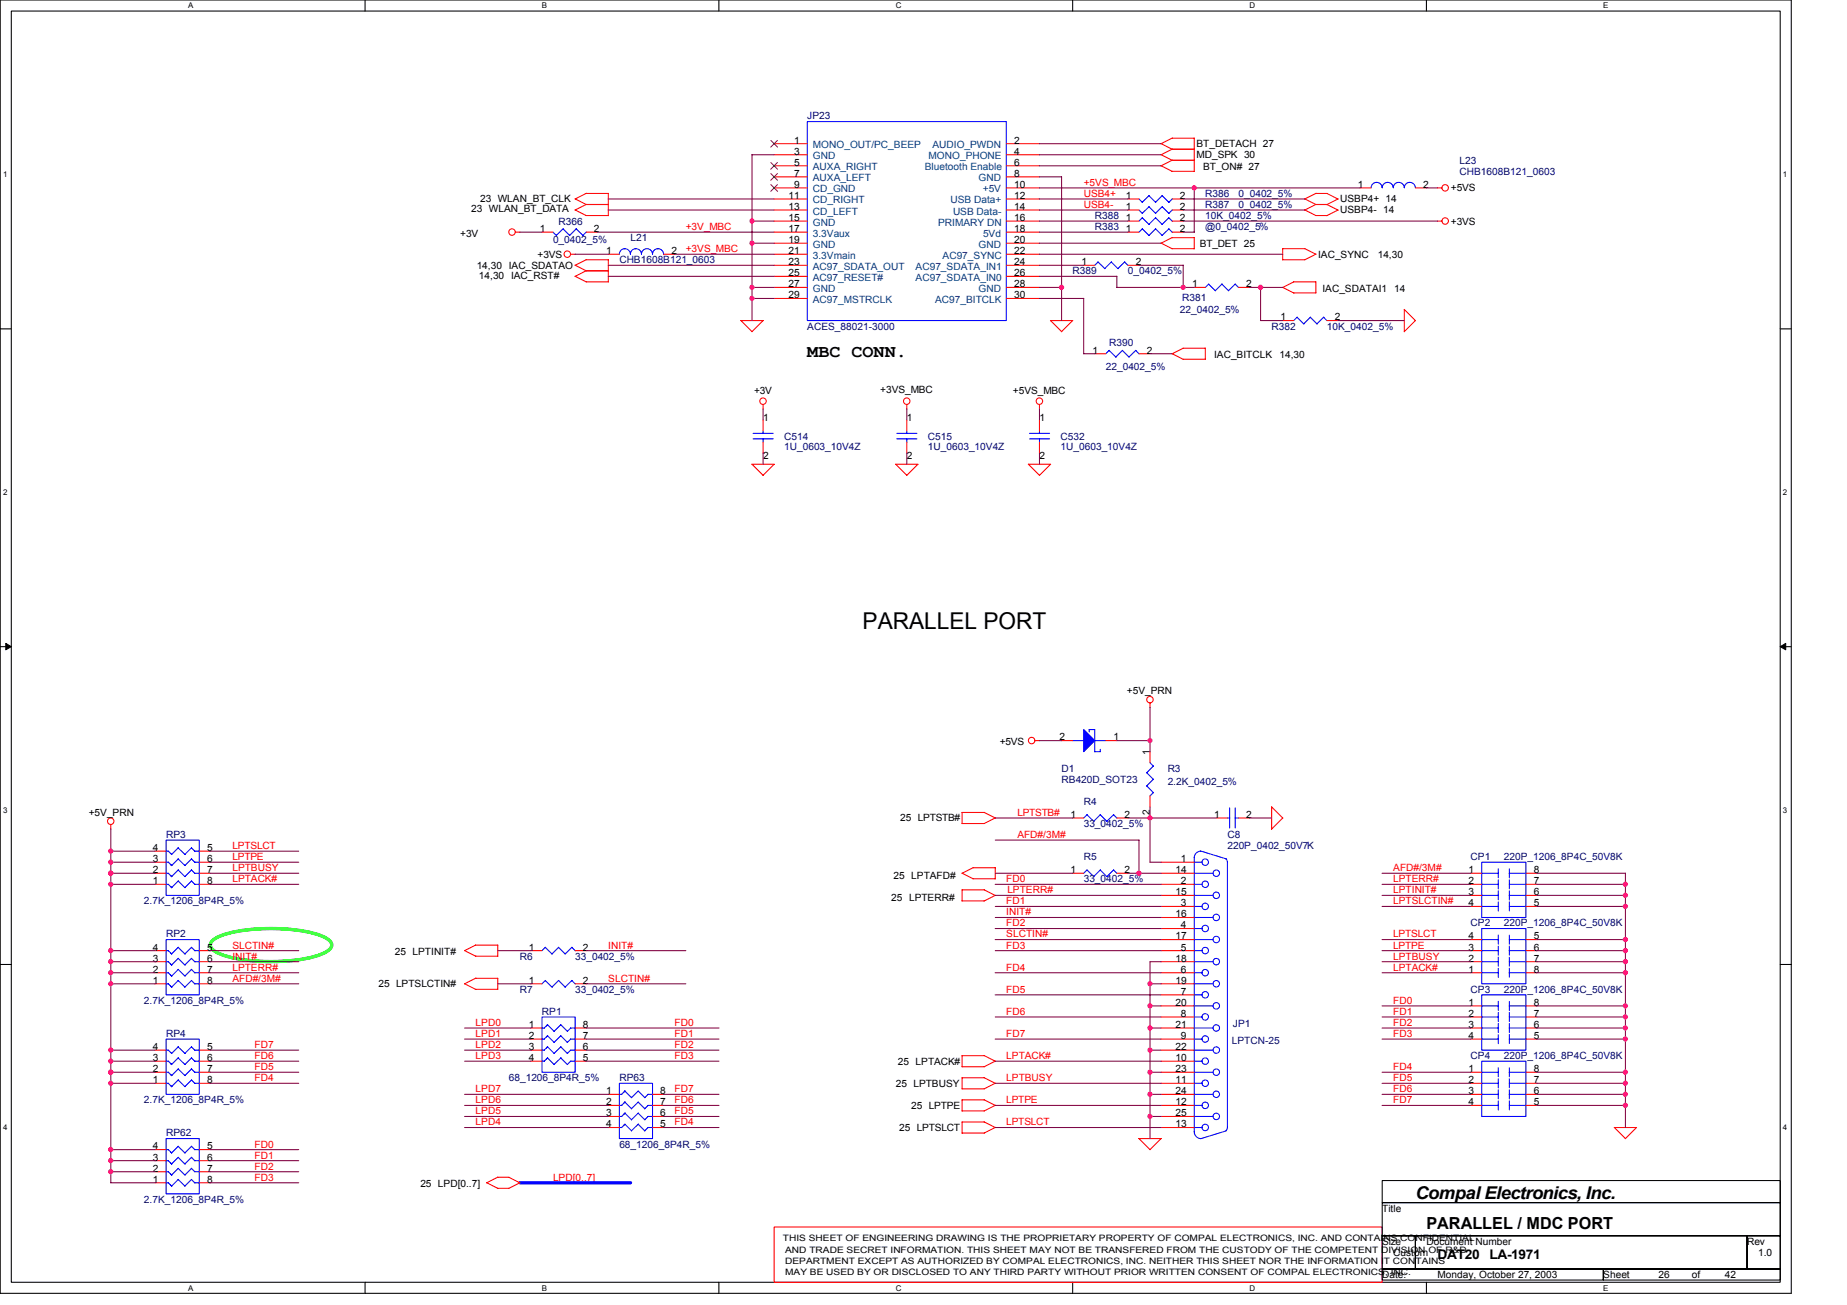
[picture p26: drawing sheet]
<svg xmlns="http://www.w3.org/2000/svg" width="297mm" height="210mm" viewBox="0 0 297 210" stroke-linecap="round" stroke-linejoin="round" font-family="sans-serif">
<defs><g id="words">
<text font-size="3.7" x="138.7" y="101.1">PARALLEL PORT</text>
<g font-size="2.8">
<text x="129.8" y="57.5">MBC CONN.</text>
<text x="227.6" y="192.8">Compal Electronics, Inc.</text>
</g>
<text font-size="2.7" x="229.4" y="197.7">PARALLEL / MDC PORT</text>
<g font-size="2.1">
<text x="231.2" y="202.5">DAT20</text>
<text x="239.6" y="202.5">LA-1971</text>
</g>
<g font-size="1.6">
<text x="127.7" y="23.1">1</text>
<text x="163.1" y="23.1">2</text>
<text x="192.4" y="23.7">BT_DETACH 27</text>
<text x="127.7" y="24.9">3</text>
<text x="127.7" y="26.6">5</text>
<text x="127.7" y="28.4">7</text>
<text x="163.1" y="24.9">4</text>
<text x="163.1" y="26.6">6</text>
<text x="163.1" y="28.4">8</text>
<text x="192.4" y="25.4">MD_SPK 30</text>
<text x="193.5" y="27.4">BT_ON# 27</text>
<text x="75.8" y="34.2">23 WLAN_BT_DATA</text>
<text x="77.2" y="32.6">23 WLAN_BT_CLK</text>
<text x="126.8" y="32">11</text>
<text x="126.8" y="33.8">13</text>
<text x="126.8" y="35.5">15</text>
<text x="127.7" y="30.2">9</text>
<text x="163.1" y="30.2">10</text>
<text x="163.1" y="32">12</text>
<text x="163.1" y="33.8">14</text>
<text x="163.1" y="35.5">16</text>
<text x="181" y="32">1</text>
<text x="181" y="35.5">1</text>
<text x="181" y="33.8">1</text>
<text x="189.8" y="32">2</text>
<text x="189.8" y="35.5">2</text>
<text x="189.8" y="33.8">2</text>
<text x="215.5" y="32.6">USBP4+ 14</text>
<text x="215.5" y="34.3">USBP4- 14</text>
<text x="218.4" y="30.2">1</text>
<text x="228.9" y="30.2">2</text>
<text x="233.3" y="30.8">+5VS</text>
<text x="74" y="38.1">+3V</text>
<text x="86.4" y="41.4">+3VS</text>
<text x="86.8" y="37.3">1</text>
<text x="95.5" y="37.3">2</text>
<text x="97.5" y="40.9">1</text>
<text x="108" y="40.9">2</text>
<text x="126.8" y="40.9">21</text>
<text x="126.8" y="37.3">17</text>
<text x="126.8" y="39.1">19</text>
<text x="163.1" y="37.3">18</text>
<text x="163.1" y="39.1">20</text>
<text x="163.1" y="40.9">22</text>
<text x="181" y="37.3">1</text>
<text x="189.8" y="37.3">2</text>
<text x="193" y="39.7">BT_DET 25</text>
<text x="212" y="41.4">IAC_SYNC</text>
<text x="221.6" y="41.4">14,30</text>
<text x="233.3" y="36.1">+3VS</text>
<text x="76.7" y="43.2">14,30 IAC_SDATAO</text>
<text x="77" y="44.8">14,30 IAC_RST#</text>
<text x="126.8" y="42.7">23</text>
<text x="126.8" y="44.4">25</text>
<text x="126.8" y="46.2">27</text>
<text x="126.8" y="48">29</text>
<text x="163.1" y="42.7">24</text>
<text x="163.1" y="44.4">26</text>
<text x="163.1" y="46.2">28</text>
<text x="163.1" y="48">30</text>
<text x="173.9" y="42.7">1</text>
<text x="182.6" y="42.7">2</text>
<text x="191.7" y="46.2">1</text>
<text x="200.4" y="46.2">2</text>
<text x="212.7" y="46.9">IAC_SDATAI1</text>
<text x="224.2" y="46.9">14</text>
<text x="205.9" y="51.5">1</text>
<text x="214.6" y="51.5">2</text>
<text x="175.7" y="56.9">1</text>
<text x="184.4" y="56.9">2</text>
<text x="195.3" y="57.6">IAC_BITCLK</text>
<text x="205.8" y="57.6">14,30</text>
<text x="121.3" y="63.3">+3V</text>
<text x="141.6" y="63.1">+3VS_MBC</text>
<text x="162.9" y="63.3">+5VS_MBC</text>
<text x="122.7" y="67.8">1</text>
<text x="145.9" y="67.8">1</text>
<text x="167.2" y="67.8">1</text>
<text x="122.7" y="73.8">2</text>
<text x="145.9" y="73.8">2</text>
<text x="167.2" y="73.8">2</text>
<text x="181.2" y="111.7">+5V_PRN</text>
<text x="160.8" y="119.8">+5VS</text>
<text x="170.4" y="119.1">2</text>
<text x="179.1" y="119.1">1</text>
<text x="184.9" y="121.4" transform="rotate(-90 184.9 121.4)">1</text>
<text x="14.3" y="131.2">+5V_PRN</text>
<text x="172.1" y="131.6">1</text>
<text x="180.9" y="131.6">2</text>
<text x="184.9" y="131.1" transform="rotate(-90 184.9 131.1)">2</text>
<text x="195.3" y="131.6">1</text>
<text x="200.4" y="131.6">2</text>
<text x="24.6" y="136.9">4</text>
<text x="33.3" y="136.9">5</text>
<text x="144.8" y="132.1">25 LPTSTB#</text>
<text x="24.6" y="142.2">1</text>
<text x="24.6" y="140.4">2</text>
<text x="24.6" y="138.7">3</text>
<text x="33.3" y="142.2">8</text>
<text x="33.3" y="140.4">7</text>
<text x="33.3" y="138.7">6</text>
<text x="143.7" y="141.4">25 LPTAFD#</text>
<text x="172.1" y="140.4">1</text>
<text x="180.9" y="140.4">2</text>
<text x="189" y="144">15</text>
<text x="189" y="140.4">14</text>
<text x="189.9" y="142.2">2</text>
<text x="189.9" y="138.7">1</text>
<text x="236.2" y="142.2">2</text>
<text x="236.2" y="144">3</text>
<text x="236.2" y="140.4">1</text>
<text x="246.7" y="144">6</text>
<text x="246.7" y="142.2">7</text>
<text x="246.7" y="140.4">8</text>
<text x="143.3" y="144.9">25 LPTERR#</text>
<text x="189" y="147.6">16</text>
<text x="189.9" y="149.3">4</text>
<text x="189.9" y="145.8">3</text>
<text x="236.2" y="145.8">4</text>
<text x="246.7" y="145.8">5</text>
<text x="24.6" y="154.7">3</text>
<text x="24.6" y="152.9">4</text>
<text x="33.3" y="154.7">6</text>
<text x="33.3" y="152.9">5</text>
<text x="63.5" y="153.6">25 LPTINIT#</text>
<text x="85" y="152.9">1</text>
<text x="93.7" y="152.9">2</text>
<text x="189" y="154.7">18</text>
<text x="189" y="151.1">17</text>
<text x="189.9" y="152.9">5</text>
<text x="236.2" y="154.7">2</text>
<text x="236.2" y="152.9">3</text>
<text x="236.2" y="151.1">4</text>
<text x="246.7" y="151.1">5</text>
<text x="246.7" y="152.9">6</text>
<text x="246.7" y="154.7">7</text>
<text x="24.6" y="158.2">1</text>
<text x="24.6" y="156.4">2</text>
<text x="33.3" y="158.2">8</text>
<text x="33.3" y="156.4">7</text>
<text x="60.9" y="158.8">25 LPTSLCTIN#</text>
<text x="85" y="158.2">1</text>
<text x="93.7" y="158.2">2</text>
<text x="189" y="161.8">20</text>
<text x="189" y="158.2">19</text>
<text x="189.9" y="160">7</text>
<text x="189.9" y="156.4">6</text>
<text x="236.2" y="161.8">1</text>
<text x="236.2" y="156.4">1</text>
<text x="246.7" y="161.8">8</text>
<text x="246.7" y="156.4">8</text>
<text x="85" y="165.3">1</text>
<text x="85" y="167.1">2</text>
<text x="93.7" y="165.3">8</text>
<text x="93.7" y="167.1">7</text>
<text x="189" y="165.3">21</text>
<text x="189.9" y="167.1">9</text>
<text x="189.9" y="163.6">8</text>
<text x="236.2" y="163.6">2</text>
<text x="236.2" y="165.3">3</text>
<text x="236.2" y="167.1">4</text>
<text x="246.7" y="167.1">5</text>
<text x="246.7" y="165.3">6</text>
<text x="246.7" y="163.6">7</text>
<text x="24.6" y="172.4">2</text>
<text x="24.6" y="170.7">3</text>
<text x="24.6" y="168.9">4</text>
<text x="33.3" y="172.4">7</text>
<text x="33.3" y="170.7">6</text>
<text x="33.3" y="168.9">5</text>
<text x="85" y="168.9">3</text>
<text x="85" y="170.7">4</text>
<text x="93.7" y="168.9">6</text>
<text x="93.7" y="170.7">5</text>
<text x="144.4" y="171.2">25 LPTACK#</text>
<text x="189" y="172.4">23</text>
<text x="189" y="170.7">10</text>
<text x="189" y="168.9">22</text>
<text x="236.2" y="172.4">1</text>
<text x="246.7" y="172.4">8</text>
<text x="24.6" y="174.2">1</text>
<text x="33.3" y="174.2">8</text>
<text x="97.5" y="176">1</text>
<text x="97.5" y="177.8">2</text>
<text x="97.5" y="179.6">3</text>
<text x="106.2" y="176">8</text>
<text x="106.2" y="177.8">7</text>
<text x="106.2" y="179.6">6</text>
<text x="144.1" y="174.8">25 LPTBUSY</text>
<text x="146.6" y="178.4">25 LPTPE</text>
<text x="189" y="179.6">25</text>
<text x="189" y="177.8">12</text>
<text x="189" y="176">24</text>
<text x="189" y="174.2">11</text>
<text x="236.2" y="174.2">2</text>
<text x="236.2" y="176">3</text>
<text x="236.2" y="177.8">4</text>
<text x="246.7" y="177.8">5</text>
<text x="246.7" y="176">6</text>
<text x="246.7" y="174.2">7</text>
<text x="24.6" y="184.9">4</text>
<text x="33.3" y="184.9">5</text>
<text x="97.5" y="181.3">4</text>
<text x="106.2" y="181.3">5</text>
<text x="144.6" y="181.9">25 LPTSLCT</text>
<text x="189" y="181.3">13</text>
<text x="24.6" y="190.2">1</text>
<text x="24.6" y="188.4">2</text>
<text x="24.6" y="186.7">3</text>
<text x="33.3" y="190.2">8</text>
<text x="33.3" y="188.4">7</text>
<text x="33.3" y="186.7">6</text>
<text x="67.6" y="191">25 LPD[0..7]</text>
<text x="222.3" y="194.9">Title</text>
<text x="222.3" y="200.2">Size</text>
<text x="224.1" y="202">Custom</text>
<text x="229.4" y="200.2">Document Number</text>
<text x="281" y="200.2">Rev</text>
<text x="282.7" y="202">1.0</text>
<text x="222.3" y="205.5">Date:</text>
<text x="231.2" y="205.5">Monday, October 27, 2003</text>
<text x="257.8" y="205.5">Sheet</text>
<text x="266.7" y="205.5">26</text>
<text x="272.1" y="205.5">of</text>
<text x="277.4" y="205.5">42</text>
</g>
<g font-size="1.6" fill="#000080">
<text x="129.8" y="19.2">JP23</text>
<text x="234.7" y="26.3">L23</text>
<text x="234.7" y="28.1">CHB1608B121_0603</text>
<text x="176.1" y="35.2">R388</text>
<text x="193.8" y="35.2">10K_0402_5%</text>
<text x="193.8" y="31.7">R386</text>
<text x="193.8" y="33.4">R387</text>
<text x="199.2" y="31.7">0_0402_5%</text>
<text x="199.2" y="33.4">0_0402_5%</text>
<text x="88.9" y="39.1">0_0402_5%</text>
<text x="89.8" y="36.1">R366</text>
<text x="101.4" y="38.8">L21</text>
<text x="176.1" y="37">R383</text>
<text x="193.8" y="37">@0_0402_5%</text>
<text x="99.6" y="42.3">CHB1608B121_0603</text>
<text x="172.5" y="44.1">R389</text>
<text x="181.4" y="44.1">0_0402_5%</text>
<text x="129.8" y="53">ACES_88021-3000</text>
<text x="189.8" y="50.3">22_0402_5%</text>
<text x="190.1" y="48.4">R381</text>
<text x="204.5" y="53">R382</text>
<text x="213.4" y="53">10K_0402_5%</text>
<text x="177.8" y="59.6">22_0402_5%</text>
<text x="178.4" y="55.7">R390</text>
<text x="126.1" y="70.8">C514</text>
<text x="149.2" y="70.8">C515</text>
<text x="170.6" y="70.8">C532</text>
<text x="126.1" y="72.4">1U_0603_10V4Z</text>
<text x="149.2" y="72.4">1U_0603_10V4Z</text>
<text x="170.6" y="72.4">1U_0603_10V4Z</text>
<text x="170.7" y="124.1">D1</text>
<text x="170.7" y="125.9">RB420D_SOT23</text>
<text x="187.8" y="124.1">R3</text>
<text x="174.3" y="129.5">R4</text>
<text x="187.8" y="126.3">2.2K_0402_5%</text>
<text x="26.7" y="134.8">RP3</text>
<text x="174.3" y="133">33_0402_5%</text>
<text x="197.4" y="134.8">C8</text>
<text x="197.4" y="136.6">220P_0402_50V7K</text>
<text x="174.3" y="138.3">R5</text>
<text x="174.3" y="141.9">33_0402_5%</text>
<text x="236.5" y="138.3">CP1</text>
<text x="241.8" y="138.3">220P_1206_8P4C_50V8K</text>
<text x="23.2" y="145.5">2.7K_1206_8P4R_5%</text>
<text x="236.5" y="149">CP2</text>
<text x="241.8" y="149">220P_1206_8P4C_50V8K</text>
<text x="26.7" y="150.8">RP2</text>
<text x="83.6" y="154.3">R6</text>
<text x="92.5" y="154.3">33_0402_5%</text>
<text x="23.2" y="161.5">2.7K_1206_8P4R_5%</text>
<text x="83.6" y="159.7">R7</text>
<text x="92.5" y="159.7">33_0402_5%</text>
<text x="236.5" y="159.7">CP3</text>
<text x="241.8" y="159.7">220P_1206_8P4C_50V8K</text>
<text x="26.7" y="166.8">RP4</text>
<text x="87.2" y="163.2">RP1</text>
<text x="198.1" y="167.9">LPTCN-25</text>
<text x="198.3" y="165.2">JP1</text>
<text x="81.8" y="173.9">68_1206_8P4R_5%</text>
<text x="99.6" y="173.9">RP63</text>
<text x="236.5" y="170.3">CP4</text>
<text x="241.8" y="170.3">220P_1206_8P4C_50V8K</text>
<text x="23.2" y="177.5">2.7K_1206_8P4R_5%</text>
<text x="26.7" y="182.8">RP62</text>
<text x="99.6" y="184.6">68_1206_8P4R_5%</text>
<text x="23.2" y="193.5">2.7K_1206_8P4R_5%</text>
</g>
<g font-size="1.6" fill="#004080">
<text x="130.7" y="23.8">MONO_OUT/PC_BEEP</text>
<text x="150" y="23.8">AUDIO_PWDN</text>
<text x="130.7" y="25.6">GND</text>
<text x="130.7" y="27.4">AUXA_RIGHT</text>
<text x="130.7" y="29.2">AUXA_LEFT</text>
<text x="148.7" y="27.4">Bluetooth Enable</text>
<text x="149.3" y="25.6">MONO_PHONE</text>
<text x="157.4" y="29.2">GND</text>
<text x="130.7" y="30.9">CD_GND</text>
<text x="130.7" y="32.7">CD_RIGHT</text>
<text x="130.7" y="34.5">CD_LEFT</text>
<text x="152.9" y="32.7">USB Data+</text>
<text x="153.3" y="34.5">USB Data-</text>
<text x="158" y="30.9">+5V</text>
<text x="130.7" y="36.3">GND</text>
<text x="130.7" y="41.6">3.3Vmain</text>
<text x="130.7" y="38.1">3.3Vaux</text>
<text x="130.7" y="39.8">GND</text>
<text x="150.9" y="36.3">PRIMARY DN</text>
<text x="151.6" y="41.6">AC97_SYNC</text>
<text x="157.4" y="39.8">GND</text>
<text x="158.1" y="38.1">5Vd</text>
<text x="130.7" y="43.4">AC97_SDATA_OUT</text>
<text x="130.7" y="45.2">AC97_RESET#</text>
<text x="130.7" y="46.9">GND</text>
<text x="147.3" y="43.4">AC97_SDATA_IN1</text>
<text x="147.3" y="45.2">AC97_SDATA_IN0</text>
<text x="157.4" y="46.9">GND</text>
<text x="130.7" y="48.7">AC97_MSTRCLK</text>
<text x="150.4" y="48.7">AC97_BITCLK</text>
</g>
<g font-size="1.6" fill="#f00">
<text x="174.3" y="29.9">+5VS_MBC</text>
<text x="174.3" y="31.7">USB4+</text>
<text x="174.3" y="33.4">USB4-</text>
<text x="110.3" y="37">+3V_MBC</text>
<text x="110.3" y="40.6">+3VS_MBC</text>
<text x="163.6" y="131.2">LPTSTB#</text>
<text x="37.4" y="136.6">LPTSLCT</text>
<text x="163.6" y="134.8">AFD#/3M#</text>
<text x="37.4" y="138.3">LPTPE</text>
<text x="37.4" y="140.1">LPTBUSY</text>
<text x="37.4" y="141.9">LPTACK#</text>
<text x="161.8" y="141.9">FD0</text>
<text x="162" y="143.7">LPTERR#</text>
<text x="224.1" y="140.1">AFD#/3M#</text>
<text x="224.1" y="143.7">LPTINIT#</text>
<text x="224.1" y="141.9">LPTERR#</text>
<text x="161.8" y="145.5">FD1</text>
<text x="161.8" y="149">FD2</text>
<text x="161.8" y="147.2">INIT#</text>
<text x="224.1" y="145.5">LPTSLCTIN#</text>
<text x="37.4" y="152.6">SLCTIN#</text>
<text x="37.4" y="154.3">INIT#</text>
<text x="97.8" y="152.6">INIT#</text>
<text x="161.8" y="152.6">FD3</text>
<text x="161.8" y="150.8">SLCTIN#</text>
<text x="224.1" y="152.6">LPTPE</text>
<text x="224.1" y="150.8">LPTSLCT</text>
<text x="224.1" y="154.3">LPTBUSY</text>
<text x="37.4" y="157.9">AFD#/3M#</text>
<text x="37.4" y="156.1">LPTERR#</text>
<text x="97.8" y="157.9">SLCTIN#</text>
<text x="161.8" y="159.7">FD5</text>
<text x="161.8" y="156.1">FD4</text>
<text x="224.1" y="161.5">FD0</text>
<text x="224.1" y="156.1">LPTACK#</text>
<text x="76.5" y="166.8">LPD1</text>
<text x="76.5" y="165">LPD0</text>
<text x="108.5" y="166.8">FD1</text>
<text x="108.5" y="165">FD0</text>
<text x="161.8" y="166.8">FD7</text>
<text x="161.8" y="163.2">FD6</text>
<text x="224.1" y="166.8">FD3</text>
<text x="224.1" y="163.2">FD1</text>
<text x="224.1" y="165">FD2</text>
<text x="40.9" y="173.9">FD4</text>
<text x="40.9" y="172.1">FD5</text>
<text x="40.9" y="168.6">FD7</text>
<text x="40.9" y="170.3">FD6</text>
<text x="76.5" y="170.3">LPD3</text>
<text x="76.5" y="168.6">LPD2</text>
<text x="108.5" y="170.3">FD3</text>
<text x="108.5" y="168.6">FD2</text>
<text x="161.8" y="173.9">LPTBUSY</text>
<text x="161.8" y="170.3">LPTACK#</text>
<text x="224.1" y="173.9">FD5</text>
<text x="224.1" y="172.1">FD4</text>
<text x="76.5" y="175.7">LPD7</text>
<text x="76.5" y="177.5">LPD6</text>
<text x="76.5" y="179.2">LPD5</text>
<text x="108.5" y="175.7">FD7</text>
<text x="108.5" y="177.5">FD6</text>
<text x="108.5" y="179.2">FD5</text>
<text x="161.8" y="177.5">LPTPE</text>
<text x="224.1" y="175.7">FD6</text>
<text x="224.1" y="177.5">FD7</text>
<text x="40.9" y="184.6">FD0</text>
<text x="76.5" y="181">LPD4</text>
<text x="108.5" y="181">FD4</text>
<text x="161.8" y="181">LPTSLCT</text>
<text x="40.9" y="186.4">FD1</text>
<text x="40.9" y="188.1">FD2</text>
<text x="40.9" y="189.9">FD3</text>
<text x="88.9" y="189.9">LPD[0..7]</text>
</g>
<g font-size="1.4">
<text x="125.9" y="199.7">THIS SHEET OF ENGINEERING DRAWING IS THE PROPRIETARY PROPERTY OF COMPAL ELECTRONICS, INC. AND CONTAINS CONFIDENTIAL</text>
<text x="126.3" y="203.2">DEPARTMENT EXCEPT AS AUTHORIZED BY COMPAL ELECTRONICS, INC. NEITHER THIS SHEET NOR THE INFORMATION IT CONTAINS</text>
<text x="126.3" y="201.5">AND TRADE SECRET INFORMATION. THIS SHEET MAY NOT BE TRANSFERED FROM THE CUSTODY OF THE COMPETENT DIVISION OF R&amp;D</text>
<text x="126.3" y="205">MAY BE USED BY OR DISCLOSED TO ANY THIRD PARTY WITHOUT PRIOR WRITTEN CONSENT OF COMPAL ELECTRONICS, INC.</text>
</g>
<g font-size="1.3">
<text x="30.3" y="1.3">A</text>
<text x="87.2" y="1.3">B</text>
<text x="144.1" y="1.3">C</text>
<text x="201" y="1.3">D</text>
<text x="257.8" y="1.3">E</text>
<text x=".5" y="28.5">1</text>
<text x="286.7" y="28.5">1</text>
<text x=".5" y="79.6">2</text>
<text x="286.7" y="79.6">2</text>
<text x=".5" y="130.7">3</text>
<text x="286.7" y="130.7">3</text>
<text x=".5" y="181.8">4</text>
<text x="286.7" y="181.8">4</text>
<text x="30.3" y="207.6">A</text>
<text x="87.2" y="207.6">B</text>
<text x="144.1" y="207.6">C</text>
<text x="201" y="207.6">D</text>
<text x="257.8" y="207.6">E</text>
</g>
</g></defs>
<path d="M0 0h288.1v208h-288.1zM1.8 1.8h284.5v204.4h-284.5z" fill="none" stroke="#000" stroke-width=".17"/>
<g fill="#fff">
<path d="M30.2 .2h.9v1.4h-.9z"/>
<path d="M30.2 206.4h.9v1.5h-.9z"/>
</g>
<path d="M58.7 0v1.8M58.7 206.2v1.8" fill="none" stroke="#000" stroke-width=".17"/>
<g fill="#fff">
<path d="M87.2 .2h.8v1.4h-.8z"/>
<path d="M87.2 206.4h.8v1.5h-.8z"/>
</g>
<path d="M115.6 0v1.8M115.6 206.2v1.8" fill="none" stroke="#000" stroke-width=".17"/>
<g fill="#fff">
<path d="M144.1 .2h.9v1.4h-.9z"/>
<path d="M144.1 206.4h.9v1.5h-.9z"/>
</g>
<path d="M172.5 0v1.8M172.5 206.2v1.8" fill="none" stroke="#000" stroke-width=".17"/>
<g fill="#fff">
<path d="M201 .2h.9v1.4h-.9z"/>
<path d="M201 206.4h.9v1.5h-.9z"/>
</g>
<path d="M229.4 0v1.8M229.4 206.2v1.8" fill="none" stroke="#000" stroke-width=".17"/>
<g fill="#fff">
<path d="M257.8 .2h.9v1.4h-.9z"/>
<path d="M257.8 206.4h.9v1.5h-.9z"/>
<path d="M.5 27.3h.7v1.4h-.7z"/>
<path d="M286.7 27.3h.7v1.4h-.7z"/>
<path d="M.5 78.4h.7v1.5h-.7z"/>
<path d="M286.7 78.4h.7v1.5h-.7z"/>
</g>
<path d="M0 52.9h1.8M286.3 52.9h1.8" fill="none" stroke="#000" stroke-width=".17"/>
<g fill="#fff">
<path d="M.5 129.6h.7v1.4h-.7z"/>
<path d="M286.7 129.6h.7v1.4h-.7z"/>
</g>
<path d="M0 104h1.8M286.3 104h1.8" fill="none" stroke="#000" stroke-width=".17"/>
<path d="M.9 103.5l.9 .5-.9 .5zM286.3 104l.9-.5v1z" fill="#000" stroke="#000" stroke-width=".16"/>
<g fill="#fff">
<path d="M.5 180.7h.7v1.4h-.7z"/>
<path d="M286.7 180.7h.7v1.4h-.7z"/>
</g>
<path d="M0 155.1h1.8M286.3 155.1h1.8M222.3 189.9h64v3.5h-64zM222.3 193.4h64v5.4h-64zM222.3 198.8h5.3v5.3h-5.3zM227.6 198.8h53.4v5.3h-53.4zM281 198.8h5.3v5.3h-5.3zM222.3 204.1h35.5v1.8h-35.5zM257.8 204.1h28.5v1.8h-28.5z" fill="none" stroke="#000" stroke-width=".17"/>
<g fill="none" stroke="#f00" stroke-width=".17">
<path d="M82.9 37.3h.7M87.2 37.3h1.7M92.5 32l1.8 .9-1.8 .9M92.5 33.8l1.8 .9M94.3 32.9h3.6M94.3 34.7h3.5M94.3 37.3h1.8M94.3 31.1h3.6M94.3 31.1l-1.8 .9M97.8 31.1v3.6M124.5 30.2h5.3M124.5 35.6h5.3"/>
<path d="M124.5 37.3h5.3M124.5 32h5.3M124.5 23.1h5.3M124.5 24.9h5.3M124.5 26.7h5.3M124.5 28.4h5.3M124.5 33.8h5.3M124.5 39.1h5.3M161.8 30.2h5.4M161.8 35.6h5.4M161.8 37.3h5.4M161.8 32h5.4"/>
<path d="M161.8 23.1h5.4M161.8 24.9h5.4M161.8 26.7h5.4M161.8 28.4h5.4M161.8 33.8h5.4M161.8 39.1h5.4M181.4 35.6h1.8M181.4 37.3h1.8M181.4 32h1.8M181.4 33.8h1.8M186.7 39.1l1.8 .9M186.7 23.1l1.8 .9"/>
<path d="M188.5 24h3.6M188.5 25.8h3.6M188.5 27.6h3.6M188.5 35.6h1.8M188.5 37.3h1.8M188.5 32h1.8M188.5 33.8h1.8M188.5 38.2h3.6M188.5 22.2h3.6M188.5 24l-1.8 .9 1.8 .9-1.8 .9 1.8 .9M188.5 38.2l-1.8 .9M188.5 22.2l-1.8 .9"/>
<path d="M192.1 22.2v5.4M192.1 38.2v1.8M209.8 40l1.8 .9M209.8 32l1.8 .9h1.8l1.8 .9M211.6 31.1h1.8l1.8 .9M211.6 31.1l-1.8 .9M211.6 32.9l-1.8 .9 1.8 .9h1.8M215.2 32l-1.8 .9M215.2 33.8l-1.8 .9M218.7 30.2h1.8M227.6 30.2h1.8M231.2 30.2h.7"/>
<path d="M231.2 35.6h.7M91.8 40.9h.7M92.5 42.7l1.8 .9-1.8 .8M92.5 44.4l1.8 .9M94.3 43.6h3.6M97.8 40.9h1.8M97.8 41.8v3.6l-3.5-.1M97.9 41.8h-3.6l-1.8 .9M106.7 40.9h1.8M119.1 51.5l1.8 1.9 1.8-1.8M119.2 51.6h3.5M124.5 40.9h5.3"/>
<path d="M124.5 42.7h5.3M124.5 44.4h5.3M124.5 46.2h5.3M124.5 48h5.3M161.8 40.9h5.4M161.8 42.7h5.4M161.8 44.4h5.4M161.8 46.2h5.4M161.8 48h5.4M168.9 51.6h3.6l-1.8 1.8zM174.3 42.7h1.8M176.1 56.9h1.7"/>
<path d="M181.4 42.7h1.8M183.2 56.9h1.8M188.5 40h3.6M188.5 56.9l1.8 .9M190.3 56h3.5M190.3 56l-1.8 .9M190.3 57.8h3.6M192.1 46.2h1.7M193.8 56v1.8M199.2 46.2h1.8M206.3 40h3.5M206.3 51.6h1.8"/>
<path d="M206.3 41.8h3.6M206.3 40v1.8M206.3 46.2l1.8 .9M208 45.3h3.6M208.1 45.3l-1.8 .9M208.1 47.1h3.5M211.6 45.3v1.8M211.6 40.9l-1.8 .9M213.4 51.6h1.8M227.6 51.6l-1.8 1.7v-3.5l1.8 1.8M120.9 74.7h3.6l-1.8 1.8zM122.7 65.1v.7"/>
<path d="M122.7 67.6v1.7M122.7 71.1v1.8M144 74.7l1.8 1.8 1.8-1.8M144.1 74.7h3.5M145.8 65.1v.7M145.8 67.6v1.7M145.8 71.1v1.8M165.4 74.7l1.8 1.8M165.4 74.7h3.6M167.2 65.1v.7M167.2 67.6v1.7M167.2 71.1v1.8"/>
<path d="M168.9 74.7l-1.8 1.8M166.5 119.1h.7M170.7 119.1h1.8M177.8 119.1h1.8M185 113.1v.7M17.8 132.6v.8M24.9 138.7h1.8M24.9 136.9h1.8M32 138.7h1.8M32 136.9h1.8M158.3 130.7l1.8 .9M158.3 130.7h-3.6v1.8h3.6l1.8-.9"/>
<path d="M160.1 139.6v1.8h-3.6M160.1 139.6h-3.6l-1.8 .9M172.5 131.6h1.8M179.6 131.6h1.8M185 120.9v1.8M185 128v1.8M186.7 138.7h5.4M195.6 131.6h1.8M199.2 131.6h1.8M206.3 131.6l-1.8 1.8M206.3 131.6l-1.8-1.8v3.5M24.9 158.2h1.8"/>
<path d="M24.9 156.5h1.8M24.9 154.7h1.8M24.9 152.9h1.8M24.9 142.2h1.8M24.9 140.5h1.8M32 158.2h1.8M32 156.5h1.8M32 154.7h1.8M32 152.9h1.8M32 142.2h1.8M32 140.5h1.8M74.7 158.2l1.8 .9"/>
<path d="M76.5 153.8h3.5M76.5 157.4h3.6M76.5 157.3l-1.8 .9M80 152v1.8M80 157.4v1.8l-3.5-.1M80.1 152h-3.6l-1.8 .9 1.8 .9M85.4 158.2h1.8M85.4 152.9h1.8M92.5 158.2h1.8M92.5 152.9h1.8M154.7 140.4l1.8 1M154.7 143.1v1.8h3.6"/>
<path d="M154.7 143.1h3.6l1.8 .9M160.1 144l-1.8 .9M172.5 140.5h1.8M179.6 140.5h1.8M186.7 158.2h5.4M186.7 156.5h5.4M186.7 154.7h5.4M186.7 152.9h5.4M186.7 151.1h5.4M186.7 149.4h5.4M186.7 147.6h5.4M186.7 145.8h5.4"/>
<path d="M186.7 144h5.4M186.7 142.2h5.4M186.7 140.5h5.4M236.5 156.5h1.8M236.5 154.7h1.8M236.5 152.9h1.8M236.5 151.1h1.8M236.5 145.8h1.8M236.5 144h1.8M236.5 142.2h1.8M236.5 140.5h1.8M245.4 156.5h1.8"/>
<path d="M245.4 154.7h1.8M245.4 152.9h1.8M245.4 151.1h1.8M245.4 145.8h1.8M245.4 144h1.8M245.4 142.2h1.8M245.4 140.5h1.8M24.9 174.2h1.8M24.9 172.5h1.8M24.9 170.7h1.8M24.9 168.9h1.8M32 174.2h1.8"/>
<path d="M32 172.5h1.8M32 170.7h1.8M32 168.9h1.8M85.4 170.7h1.8M85.4 168.9h1.8M85.4 167.1h1.8M85.4 165.4h1.8M92.5 170.7h1.8M92.5 168.9h1.8M92.5 167.1h1.8M92.5 165.4h1.8M97.8 179.6h1.8"/>
<path d="M97.8 177.8h1.8M97.8 176h1.8M104.9 179.6h1.8M104.9 177.8h1.8M104.9 176h1.8M158.3 169.8l1.8 .9M158.3 176.9l1.8 .9M158.3 173.3l1.8 .9M158.3 169.8h-3.6v1.8M158.3 173.4h-3.6v1.8l3.6-.1 1.8-.9M158.3 176.9h-3.6v1.8M160.1 170.7l-1.8 .9h-3.6"/>
<path d="M160.1 177.8l-1.8 .9h-3.6M186.7 179.6h5.4M186.7 177.8h5.4M186.7 176h5.4M186.7 174.2h5.4M186.7 172.5h5.4M186.7 170.7h5.4M186.7 168.9h5.4M186.7 167.1h5.4M186.7 165.4h5.4M186.7 163.6h5.4M186.7 161.8h5.4"/>
<path d="M186.7 160h5.4M236.5 177.8h1.8M236.5 176h1.8M236.5 174.2h1.8M236.5 172.5h1.8M236.5 167.1h1.8M236.5 165.4h1.8M236.5 163.6h1.8M236.5 161.8h1.8M245.4 177.8h1.8M245.4 176h1.8M245.4 174.2h1.8"/>
<path d="M245.4 172.5h1.8M245.4 167.1h1.8M245.4 165.4h1.8M245.4 163.6h1.8M245.4 161.8h1.8M24.9 190.2h1.8M24.9 188.5h1.8M24.9 186.7h1.8M24.9 184.9h1.8M32 190.2h1.8M32 188.5h1.8M32 186.7h1.8"/>
<path d="M32 184.9h1.8M78.2 190.2l1.8 .9M80 189.4h1.8M80.1 189.3l-1.8 .9M81.8 189.4l1.8 .9M83.6 190.2l-1.8 1-1.8-.1M97.8 181.4h1.8M104.9 181.4h1.8M124.5 197.4h97.8v8.8h-97.8zM158.3 180.4l1.8 1M158.3 180.5h-3.6v1.8l3.6-.1 1.8-.9M183.2 183.1l1.8 1.8"/>
<path d="M183.2 183.1h3.5M186.7 181.4h5.4M186.7 183.1l-1.8 1.8M259.6 181.3l1.8 1.8M259.6 181.4h3.6l-1.8 1.8"/>
<circle cx="82.3" cy="37.3" r=".52"/>
<circle cx="232.4" cy="30.2" r=".52"/>
<circle cx="232.4" cy="35.5" r=".52"/>
<circle cx="91.2" cy="40.9" r=".52"/>
<circle cx="122.7" cy="64.5" r=".52"/>
<circle cx="145.8" cy="64.5" r=".52"/>
<circle cx="167.2" cy="64.5" r=".52"/>
<circle cx="165.9" cy="119.1" r=".52"/>
<circle cx="184.9" cy="112.5" r=".52"/>
<circle cx="17.8" cy="132.1" r=".52"/>
</g>
<path d="M34.2 151.2a10.9 10.9 0 0 1 5.3-1.6 28.3 28.3 0 0 1 12.3 1 2.05 2.05 0 0 1 1.6 1.4 2.06 2.06 0 0 1-1.6 1.4 28.3 28.3 0 0 1-13.5 .8 9.6 9.6 0 0 1-4.1-1.4 .92 .92 0 0 1 0-1.6z" fill="none" stroke="#0f0" stroke-width=".53"/>
<g fill="none" stroke="#00f" stroke-width=".17">
<path d="M129.8 19.6h32v32h-32zM88.9 37.3l.6 .6M90.5 36.8l1.1 1.1M90.6 36.8l-1.1 1.1M92.7 36.8l1.1 1.1 .5-.6M92.7 36.8l-1.1 1.1M183.2 32l.5 .6M183.2 33.8l.5 .5M183.7 34.3l1.1-1.1 1.1 1.1M183.7 36.8l-.5 .5M183.7 35l-.5 .6M184.8 31.5l1.1 1.1"/>
<path d="M184.8 31.5l-1.1 1M185.8 34.3l1.1-1.1 1.1 1.1M185.9 35l-1.1 1.1-1.1-1.1M185.9 36.8l-1.1 1.1-1.1-1.1M186.9 31.5l1.1 1.1M186.9 31.5l-1.1 1M188 36.8l.5 .6M188 35l.5 .6M188 35l-1.1 1.1-1.1-1.1M188 36.8l-1.1 1.1-1.1-1.1M188.5 32l-.5 .5M188.5 33.8l-.5 .5"/>
<path d="M220.5 30.2a.89 .89 0 0 1 .9-.9 .89 .89 0 0 1 .9 .9 .89 .89 0 0 1 .9-.9 .89 .89 0 0 1 .9 .9 .89 .89 0 0 1 .9-.9 .89 .89 0 0 1 .8 .9 .89 .89 0 0 1 .9-.9 .89 .89 0 0 1 .9 .9M99.6 40.9a.89 .89 0 0 1 .9-.9 .89 .89 0 0 1 .9 .9 .89 .89 0 0 1 .9-.9 .89 .89 0 0 1 .9 .9 .89 .89 0 0 1 .9-.9 .89 .89 0 0 1 .8 .9 .89 .89 0 0 1 .9-.9 .89 .89 0 0 1 .9 .9M176.6 42.1l1.1 1.1M176.6 42.1l-.5 .6M178.4 56.4l1.1 1M178.4 56.3l-.6 .6M178.7 42.1l1.1 1.1 1.1-1.1 .5 .6M178.7 42.1l-1 1.1M180.5 56.4l1.1 1M180.5 56.3l-1.1 1.1M182.6 56.4l.6 .5M182.7 56.3l-1.1 1.1"/>
<path d="M194.4 45.7l1.1 1.1M194.4 45.7l-.6 .5M196.5 45.7l-1.1 1.1M198.6 45.7l.6 .5M198.7 45.7l-1.1 1.1-1.1-1.1M208.6 51l1.1 1.1M208.6 51l-.5 .6M210.7 51l1.1 1.1 1.1-1.1 .5 .6M210.8 51l-1.1 1.1M121.1 70.6h3.3M121.1 69.7h3.3M122.7 69.3v.4"/>
<path d="M122.7 70.6v.5M144.2 70.6h3.3M144.2 69.7h3.3M145.8 69.3v.4M145.8 70.6v.5M165.6 70.6h3.2M165.6 69.7h3.2M167.2 69.3v.4M167.2 70.6v.5M172.5 119.1h1.8M175.2 117.3h.9v3.6M175.2 117.3v.4"/>
<path d="M176.1 119.1h1.8M26.7 135.1h5.3v8.9h-5.3zM26.7 138.7h.4M26.7 136.9h.4M27.1 138.7l.5 .5M27.1 136.9l.5 .6M28.7 136.4l1.1 1.1M28.7 136.4l-1.1 1M30.8 139.9l.5 .6h.7M30.8 136.4l.5 .5M30.8 139.9l-1 1.1-1.1-1.1-1.1 1.1M30.8 136.4l-1.1 1"/>
<path d="M31.3 138.7h.8M31.3 136.9h.8M31.3 138.7l-.5-.6-1 1.1-1.1-1.1-1.1 1.1M176.1 120.9h.9M177 120.5v.4M177 131l1 1.1M177 139.9l1 1.1M177 131l-1.1 1.1-1.1-1.1-.5 .6M177 139.9l-1.1 1.1-1.1-1.1-.5 .6M179.1 131l.5 .6M179.1 139.9l.5 .6M179.1 131l-1.1 1.1"/>
<path d="M179.1 139.9l-1.1 1.1M184.4 124.3l1.1 1.1M184.4 126.4l1.1 1.1M185 122.7l.5 .5M185.5 123.2l-1.1 1.1M185.5 125.3l-1.1 1.1M185.5 127.5l-.6 .5M192.1 138.7h1.2M197.2 138.2l.2 .5v42.7M197.2 138.2l-4.1-1.3a1.04 1.04 0 0 0-1 1v44.2M197.4 131.6h.4M197.8 129.9v3.3"/>
<path d="M198.6 131.6h.6M198.6 129.9v3.3M238.3 138.7h7.1v8.9h-7.1zM241 139.7v1.5M242.7 139.7v1.5M26.7 151.1h5.3v8.9h-5.3zM26.7 158.2h.4M26.7 156.5h.4M26.7 154.7h.4M26.7 152.9h.4M26.7 142.2h.4M26.7 140.5h.4"/>
<path d="M27.1 142.2l.5 .6M27.1 140.5l.5 .5M27.1 158.2l.5 .6M27.1 156.5l.5 .5M27.1 154.7l.5 .5M27.1 152.9l.5 .6M28.7 141.7l1.1 1.1M28.7 157.7l1.1 1.1M28.7 152.4l1.1 1.1M28.7 141.7l-1.1 1.1M28.7 157.7l-1.1 1.1M28.7 152.4l-1.1 1"/>
<path d="M30.8 155.9l.5 .6h.7M30.8 141.7l.5 .6M30.8 152.4l.5 .5M30.8 157.7l.5 .6M30.8 141.7l-1.1 1.1M30.8 157.7l-1.1 1.1M30.8 155.9l-1 1.1-1.1-1.1-1.1 1.1M30.8 152.4l-1.1 1M31.3 158.2h.8M31.3 154.7h.8M31.3 152.9h.8M31.3 142.2h.8"/>
<path d="M31.3 154.7l-.5-.6-1 1.1-1.1-1.1-1.1 1.1M87.7 152.4l1.1 1.1M87.7 157.7l1.1 1.1M87.7 152.4l-.5 .5M87.7 157.7l-.5 .5M89.8 152.4l1.1 1.1M89.8 157.7l1.1 1.1M89.8 152.4l-1 1M89.8 157.7l-1 1.1M92 152.4l.5 .5M92 157.7l.5 .6M92 152.4l-1.1 1"/>
<path d="M92 157.7l-1.1 1.1M192 158.2h3.1M192 154.7h3.1M192 151.1h3.1M192 147.6h3.1M192 144h3.1M192 140.5h3.1M192.1 156.5h1.2M192.1 152.9h1.2M192.1 149.4h1.2M192.1 145.8h1.2M192.1 142.2h1.2"/>
<path d="M238.3 152.9h2.7M238.3 144h2.7M238.3 149.4h7.1v8.8h-7.1zM238.3 156.5h2.7M238.3 154.7h2.7M238.3 151.1h2.7M238.3 145.8h2.7M238.3 142.2h2.7M238.3 140.5h2.7M241 141.5v1.5M241 143.3v1.4M241 145.1v1.4"/>
<path d="M241 150.4v1.4M241 152.2v1.4M241 153.9v1.5M241 155.7v1.5M242.7 156.5h2.7M242.7 152.9h2.7M242.7 144h2.7M242.7 140.5h2.7M242.7 154.7h2.7M242.7 151.1h2.7M242.7 145.8h2.7M242.7 142.2h2.7"/>
<path d="M242.7 141.5v1.5M242.7 143.3v1.5M242.7 145.1v1.4M242.7 150.4v1.5M242.7 152.2v1.4M242.7 154v1.4M242.7 155.7v1.5M26.7 167.1h5.3v8.9h-5.3zM26.7 174.2h.4M26.7 172.5h.4M26.7 170.7h.4M26.7 168.9h.4"/>
<path d="M27.1 174.2l.5 .6M27.1 172.5l.5 .5M27.1 170.7l.5 .5M27.1 168.9l.5 .6M28.7 173.7l1.1 1.1M28.7 168.4l1.1 1.1M28.7 173.7l-1.1 1.1M28.7 168.4l-1.1 1M30.8 171.9l.5 .6h.7M30.8 168.4l.5 .5M30.8 173.7l.5 .6M30.8 173.7l-1.1 1.1"/>
<path d="M30.8 171.9l-1 1.1-1.1-1.1-1.1 1.1M30.8 168.4l-1.1 1M31.3 174.2h.8M31.3 170.7h.8M31.3 168.9h.8M31.3 170.7l-.5-.6-1 1.1-1.1-1.1-1.1 1.1M87.2 163.6h5.3v8.9h-5.3zM88.1 164.8l1 1.1M88.1 166.6l1 1.1M88.1 168.4l1 1.1M88.1 170.2l1 1M88.1 170.1l-.6 .6h-.3"/>
<path d="M88.1 168.4l-.6 .5h-.3M88.1 166.6l-.6 .5h-.3M88.1 164.8l-.6 .6h-.3M90.2 168.4l1.1 1.1M90.2 164.8l1.1 1.1M90.2 166.6l1.1 1.1M90.2 170.2l1.1 1M90.2 164.8l-1.1 1.1M90.2 166.6l-1.1 1.1M90.2 168.4l-1.1 1M90.2 170.1l-1.1 1.1M91.8 167.1h.7"/>
<path d="M91.8 165.4h.7M91.8 167.1l-.6 .6M91.8 165.3l-.6 .6M92.5 170.7h-.7l-.6 .5M92.5 168.9h-.7l-.6 .5M99.6 174.2h5.3v8.9h-5.3zM99.6 179.6h.4M99.6 177.8h.4M99.6 176h.4M100 177.8l.5-.6 1.1 1.2M100 179.6l.5-.6 1.1 1.1 1.1-1.1 1 1.1M100.5 175.5l1.1 1.1"/>
<path d="M100.5 175.5l-.5 .5M101.6 178.3l1.1-1.1 1 1.2M102.6 175.5l1.1 1.1M102.7 175.5l-1.1 1.1M104.2 179.6h.8M104.2 176h.8M104.2 176l-.5 .6M104.2 179.6l-.5 .5M104.9 177.8h-.7l-.5 .6M192 179.6h3.1M192 176h3.1M192 172.5h3.1"/>
<path d="M192 168.9h3.1M192 165.4h3.1M192 161.8h3.1M192.1 177.8h1.2M192.1 174.2h1.2M192.1 170.7h1.2M192.1 167.1h1.2M192.1 163.6h1.2M192.1 160h1.2M238.3 176h2.7M238.3 165.4h2.7M238.3 160h7.1v8.9h-7.1z"/>
<path d="M238.3 170.7h7.1v8.9h-7.1zM238.3 177.8h2.7M238.3 174.2h2.7M238.3 172.5h2.7M238.3 167.1h2.7M238.3 163.6h2.7M238.3 161.8h2.7M241 161.1v1.4M241 162.9v1.4M241 164.6v1.5M241 166.4v1.5M241 171.7v1.5"/>
<path d="M241 173.5v1.5M241 175.3v1.4M241 177.1v1.4M242.7 176h2.7M242.7 172.5h2.7M242.7 165.4h2.7M242.7 161.8h2.7M242.7 177.8h2.7M242.7 174.2h2.7M242.7 167.1h2.7M242.7 163.6h2.7M242.7 161.1v1.4"/>
<path d="M242.7 162.8v1.5M242.7 164.6v1.5M242.7 166.4v1.5M242.7 171.7v1.5M242.7 173.5v1.5M242.7 175.3v1.5M242.7 177.1v1.4M26.7 183.1h5.3v8.9h-5.3zM26.7 190.2h.4M26.7 188.5h.4M26.7 186.7h.4M26.7 184.9h.4"/>
<path d="M27.1 190.2l.5 .6M27.1 188.5l.5 .5M27.1 186.7l.5 .5M27.1 184.9l.5 .6M28.7 189.7l1.1 1.1M28.7 184.4l1.1 1.1M28.7 189.7l-1.1 1.1M28.7 184.4l-1.1 1M30.8 187.9l.5 .6h.7M30.8 184.4l.5 .5M30.8 189.7l.5 .6M30.8 189.7l-1.1 1.1"/>
<path d="M30.8 187.9l-1 1.1-1.1-1.1-1.1 1.1M30.8 184.4l-1.1 1M31.3 190.2h.8M31.3 186.7h.8M31.3 184.9h.8M31.3 186.7l-.5-.6-1 1.1-1.1-1.1-1.1 1.1M99.6 181.4h.4M100.5 180.8l-.5 .6M102.6 180.8l1.1 1.1M102.7 180.8l-1.1 1.1-1.1-1.1M104.2 181.4h.8M104.2 181.3l-.5 .6"/>
<path d="M192.1 181.4h1.2M197.2 181.9l-4.1 1.2a1.08 1.08 0 0 1-1-1M197.4 181.3l-.2 .5"/>
<circle cx="193.8" cy="138.7" r=".52"/>
<circle cx="193.8" cy="142.2" r=".52"/>
<circle cx="193.8" cy="149.3" r=".52"/>
<circle cx="193.8" cy="145.8" r=".52"/>
<circle cx="193.8" cy="156.5" r=".52"/>
<circle cx="193.8" cy="152.9" r=".52"/>
<circle cx="195.6" cy="147.6" r=".52"/>
<circle cx="195.6" cy="144" r=".52"/>
<circle cx="195.6" cy="158.2" r=".52"/>
<circle cx="195.6" cy="154.7" r=".52"/>
<circle cx="195.6" cy="151.1" r=".52"/>
<circle cx="195.6" cy="140.5" r=".52"/>
<circle cx="193.8" cy="177.8" r=".52"/>
<circle cx="193.8" cy="160" r=".52"/>
<circle cx="193.8" cy="167.1" r=".52"/>
<circle cx="193.8" cy="163.6" r=".52"/>
<circle cx="193.8" cy="170.7" r=".52"/>
<circle cx="193.8" cy="174.2" r=".52"/>
<circle cx="195.6" cy="165.3" r=".52"/>
<circle cx="195.6" cy="176" r=".52"/>
<circle cx="195.6" cy="168.9" r=".52"/>
<circle cx="195.6" cy="179.6" r=".52"/>
<circle cx="195.6" cy="172.5" r=".52"/>
<circle cx="195.6" cy="161.8" r=".52"/>
<circle cx="193.8" cy="181.3" r=".52"/>
</g>
<path d="M174.3 117.3l1.8 1.8-1.8 1.8z" fill-rule="evenodd" fill="#00f" stroke="#00f" stroke-width=".17"/>
<path d="M124 22.6l1 1.1M124 26.1l1 1.1M124 27.9l1 1.1M124 29.7l1 1.1M125 22.6l-1.1 1.1M125 26.1l-1.1 1.1M125 27.9l-1.1 1.1M125 29.7l-1.1 1.1" fill="none" stroke="#804000" stroke-width=".16"/>
<path d="M83.6 190.2h17.8" fill="none" stroke="#00f" stroke-width=".53"/>
<g fill="none" stroke="#800040" stroke-width=".17">
<path d="M83.6 37.3h3.6M96 37.3h28.5M97.8 32h26.7M97.8 33.8h26.7M120.9 35.6h3.6M120.9 39.1h3.6M124.5 24.9h-3.6v26.7M167.1 37.3h14.3M167.1 30.2h51.6M167.1 24.9h19.6M167.1 35.6h14.3M167.1 26.7h19.6"/>
<path d="M167.1 32h14.3M167.1 33.8h14.3M167.1 39.1h19.6M167.1 28.4h3.6M167.1 23.1h19.6M170.7 28.4v23.2M190.3 35.6h40.9M190.3 32h19.5M190.3 33.8h19.5M192.1 30.2v7.1h-1.8M229.4 30.2h1.8M92.5 40.9h5.3"/>
<path d="M97.8 42.7h26.7M97.8 44.4h26.7M108.5 40.9h16M120.9 46.2h3.6M120.9 48h3.6M167.1 46.2h3.6M167.1 42.7h7.2M167.1 44.4h12.5M167.1 40.9h39.2M167.1 48h7.2M174.3 56.9h1.8M174.3 48v8.9"/>
<path d="M179.6 44.4v1.8h12.5M183.2 42.7h7.1v3.5M184.9 56.9h3.6M200.9 46.2h5.4M202.7 46.2v5.4h3.6M215.2 51.6h10.6M122.7 65.8v1.8M122.7 72.9v1.8M145.8 65.8v1.8M145.8 72.9v1.8M167.2 65.8v1.8M167.2 72.9v1.8"/>
<path d="M167.2 119.1h3.5M179.6 119.1h5.4M185 113.8v7.1M17.8 138.7h7.1M17.8 136.9h7.1M17.8 133.3v56.9h7.1M33.8 138.7h14.2M33.8 136.9h14.2M160.1 131.6h12.4M160.1 135.1h23.1v5.4M181.4 131.6h14.2M185 129.8v8.9"/>
<path d="M185 138.7h1.7M200.9 131.6h3.6M17.8 140.5h7.1M17.8 158.2h7.1M17.8 152.9h7.1M17.8 142.2h7.1M17.8 154.7h7.1M17.8 156.5h7.1M33.8 140.5h14.2M33.8 158.2h14.2M33.8 152.9h14.2M33.8 142.2h14.2"/>
<path d="M33.8 154.7h14.2M33.8 156.5h14.2M80 158.2h5.4M80 152.9h5.4M94.3 158.2h16M94.3 152.9h16M160 142.2h26.7M160 149.4h26.7M160 151.1h26.7M160 156.5h26.7M160.1 140.5h12.4M160.1 145.8h26.6"/>
<path d="M160.1 152.9h26.6M160.1 144h26.6M160.1 147.6h26.6M181.4 140.5h5.3M185 158.2h1.7M186.7 154.7h-1.7v28.5M222.3 140.5h14.2M222.3 145.8h14.2M222.3 152.9h14.2M222.3 144h14.2M222.3 142.2h14.2M222.3 151.1h14.2"/>
<path d="M222.3 154.7h14.2M222.3 156.5h14.2M247.2 140.5h14.2M247.2 145.8h14.2M247.2 152.9h14.2M247.2 144h14.2M247.2 142.2h14.2M247.2 151.1h14.2M247.2 154.7h14.2M247.2 156.5h14.2M261.4 140.4v41M17.8 170.7h7.1"/>
<path d="M17.8 168.9h7.1M17.8 174.2h7.1M17.8 172.5h7.1M33.8 170.7h14.2M33.8 168.9h14.2M33.8 174.2h14.2M33.8 172.5h14.2M74.7 170.7h10.7M74.7 168.9h10.7M74.7 167.1h10.7M74.7 165.4h10.7M74.7 176h23.2"/>
<path d="M74.7 177.8h23.2M74.7 179.6h23.2M94.3 170.7h21.3M94.3 168.9h21.3M94.3 167.1h21.3M94.3 165.4h21.3M106.7 176h8.9M106.7 177.8h8.9M106.7 179.6h8.9M160 167.1h26.7M160 160h26.7M160.1 170.7h26.6"/>
<path d="M160.1 177.8h26.6M160.1 163.6h26.6M160.1 174.2h26.6M184.9 168.9h1.8M184.9 165.4h1.8M184.9 176h1.8M185 179.6h1.7M185 161.8h1.7M185 172.5h1.7M222.3 167.1h14.2M222.3 165.4h14.2M222.3 176h14.2"/>
<path d="M222.3 177.8h14.2M222.3 163.6h14.2M222.3 161.8h14.2M222.3 174.2h14.2M222.3 172.5h14.2M247.2 167.1h14.2M247.2 165.4h14.2M247.2 176h14.2M247.2 177.8h14.2M247.2 163.6h14.2M247.2 161.8h14.2M247.2 174.2h14.2"/>
<path d="M247.2 172.5h14.2M17.8 184.9h7.1M17.8 186.7h7.1M17.8 188.5h7.1M33.8 184.9h14.2M33.8 186.7h14.2M33.8 188.5h14.2M33.8 190.2h14.2M74.7 181.4h23.2M106.7 181.4h8.9M160.1 181.4h26.6"/>
</g>
<g fill="#f0f" stroke="#f0f" stroke-width=".17">
<circle cx="184.9" cy="119.1" r=".35"/>
<circle cx="183.2" cy="140.4" r=".35"/>
<circle cx="184.9" cy="131.6" r=".35"/>
<circle cx="261.4" cy="167.1" r=".35"/>
<circle cx="261.4" cy="177.8" r=".35"/>
<circle cx="202.7" cy="46.2" r=".35"/>
<circle cx="192.1" cy="30.2" r=".35"/>
<circle cx="190.3" cy="46.2" r=".35"/>
<circle cx="120.9" cy="35.5" r=".35"/>
<circle cx="120.9" cy="46.2" r=".35"/>
<circle cx="184.9" cy="161.8" r=".35"/>
<circle cx="170.7" cy="46.2" r=".35"/>
<circle cx="261.4" cy="156.5" r=".35"/>
<circle cx="261.4" cy="151.1" r=".35"/>
<circle cx="120.9" cy="39.1" r=".35"/>
<circle cx="120.9" cy="48" r=".35"/>
<circle cx="261.4" cy="163.6" r=".35"/>
<circle cx="261.4" cy="176" r=".35"/>
<circle cx="261.4" cy="152.9" r=".35"/>
<circle cx="261.4" cy="165.3" r=".35"/>
<circle cx="184.9" cy="165.3" r=".35"/>
<circle cx="261.4" cy="145.8" r=".35"/>
<circle cx="184.9" cy="158.2" r=".35"/>
<circle cx="261.4" cy="144" r=".35"/>
<circle cx="261.4" cy="172.5" r=".35"/>
<circle cx="261.4" cy="174.2" r=".35"/>
<circle cx="184.9" cy="179.6" r=".35"/>
<circle cx="184.9" cy="168.9" r=".35"/>
<circle cx="261.4" cy="161.8" r=".35"/>
<circle cx="261.4" cy="154.7" r=".35"/>
<circle cx="184.9" cy="172.5" r=".35"/>
<circle cx="184.9" cy="176" r=".35"/>
<circle cx="261.4" cy="142.2" r=".35"/>
<circle cx="17.8" cy="188.5" r=".35"/>
<circle cx="17.8" cy="184.9" r=".35"/>
<circle cx="17.8" cy="170.7" r=".35"/>
<circle cx="17.8" cy="172.5" r=".35"/>
<circle cx="17.8" cy="174.2" r=".35"/>
<circle cx="17.8" cy="138.7" r=".35"/>
<circle cx="17.8" cy="136.9" r=".35"/>
<circle cx="17.8" cy="140.4" r=".35"/>
<circle cx="17.8" cy="168.9" r=".35"/>
<circle cx="17.8" cy="142.2" r=".35"/>
<circle cx="17.8" cy="152.9" r=".35"/>
<circle cx="17.8" cy="156.5" r=".35"/>
<circle cx="17.8" cy="158.2" r=".35"/>
<circle cx="17.8" cy="154.7" r=".35"/>
<circle cx="17.8" cy="186.7" r=".35"/>
</g>
<use href="#words"/>
</svg>
